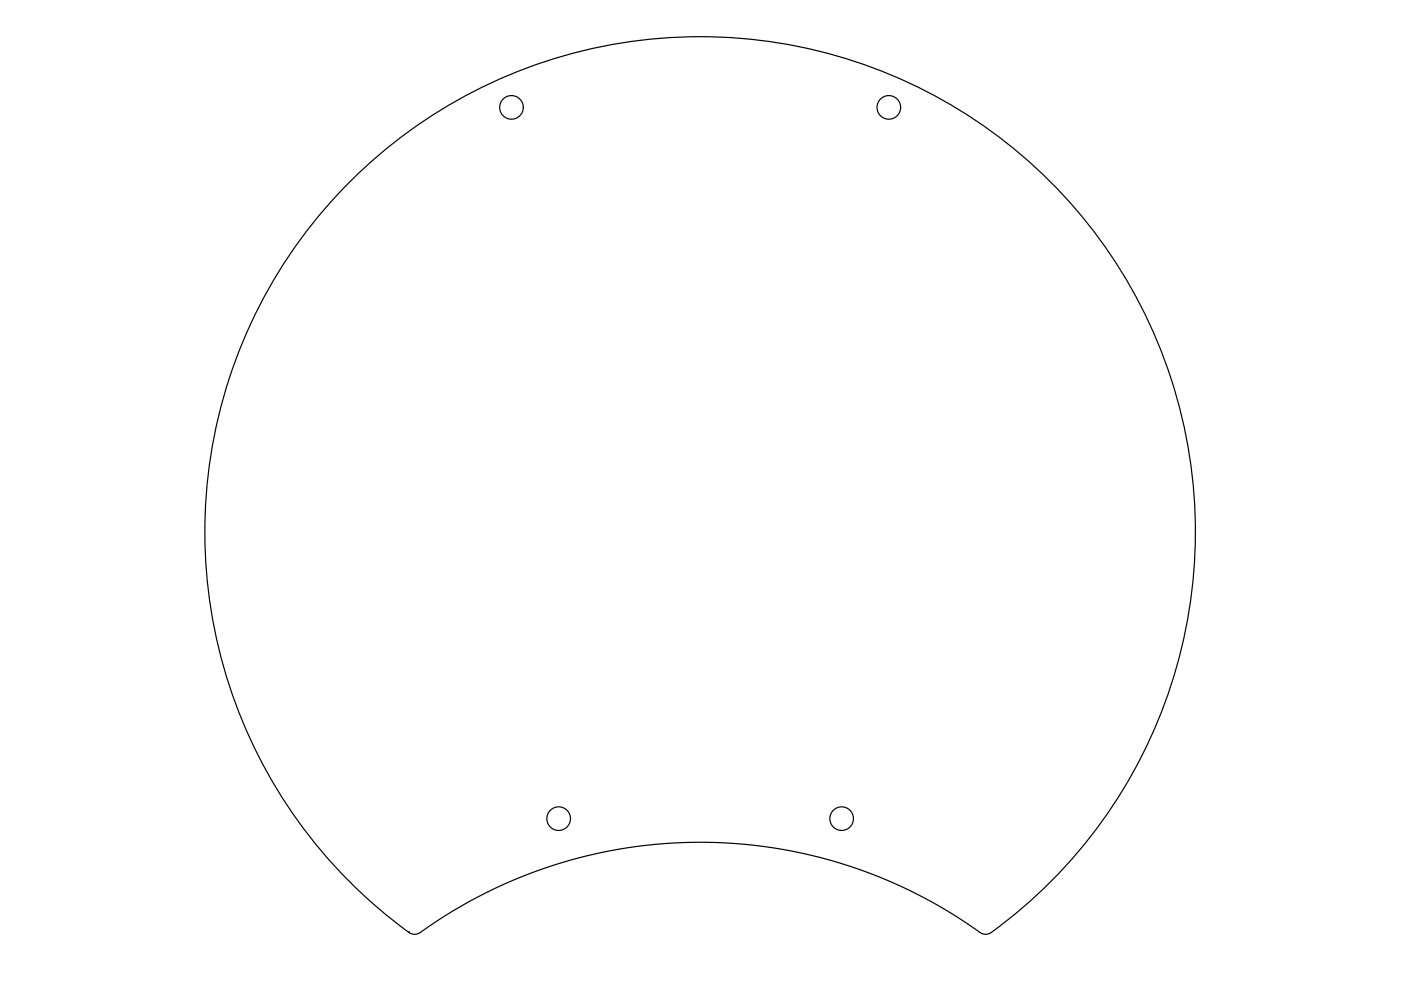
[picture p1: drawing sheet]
<svg xmlns="http://www.w3.org/2000/svg" width="297mm" height="210mm" viewBox="0 0 297 210" stroke-linecap="round" stroke-linejoin="round" font-family="sans-serif">
<!-- layer: 0 -->
<g fill="none" stroke="#000" stroke-width=".25">
<path d="M86.7 197.7a105 105 0 0 1-16.2-155.3 105 105 0 0 1 156.1 .3 105 105 0 0 1-16.9 155.3 2 2 0 0 1-1.9-.3 101.6 101.6 0 0 0-118.7 0M86.7 197.7a1.99 1.99 0 0 0 2.4 0M86.7 197.7h.1"/>
<circle cx="108.4" cy="22.8" r="2.5"/>
<circle cx="188.4" cy="22.8" r="2.5"/>
<circle cx="118.4" cy="173.6" r="2.5"/>
<circle cx="178.4" cy="173.6" r="2.5"/>
</g>
</svg>
